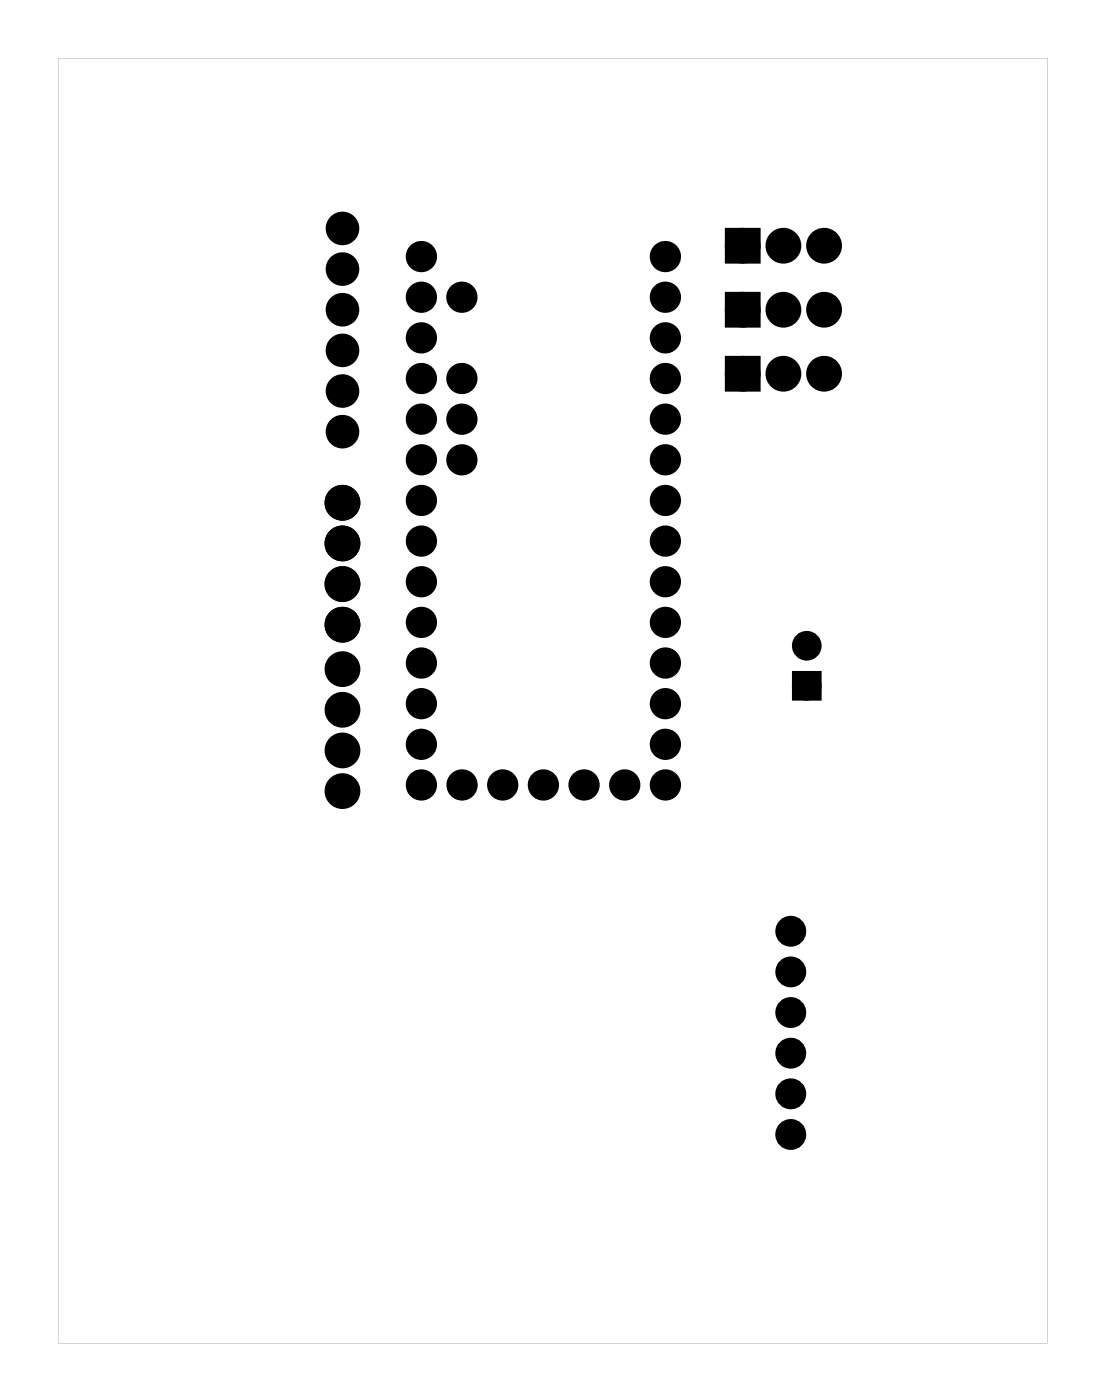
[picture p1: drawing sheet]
<svg xmlns="http://www.w3.org/2000/svg" width="69mm" height="87mm" viewBox="0 0 69 87" stroke-linecap="round" stroke-linejoin="round" font-family="sans-serif">
<g fill="#000">
<path d="M45.7 14.6h1.4v1.5h-1.4zM45.7 18.6h1.4v1.5h-1.4zM45.7 22.6h1.4v1.5h-1.4zM49.8 42.3h1.2v1.2h-1.2z"/>
<path d="M3.6 3.6v80.3h61.8v-80.3zM3.6 3.6h61.8v80.3h-61.8z"/>
<circle cx="49.4" cy="58.2" r=".62"/>
<circle cx="49.4" cy="65.8" r=".62"/>
<circle cx="49.4" cy="70.9" r=".62"/>
<circle cx="49.4" cy="68.4" r=".62"/>
<circle cx="49.4" cy="63.3" r=".62"/>
<circle cx="49.4" cy="60.7" r=".62"/>
</g>
<g fill="#000">
<circle cx="21.4" cy="16.8" r=".75"/>
<circle cx="21.4" cy="14.3" r=".75"/>
<circle cx="21.4" cy="19.4" r=".75"/>
<circle cx="26.3" cy="18.6" r=".67"/>
<circle cx="26.3" cy="16" r=".67"/>
<circle cx="28.9" cy="18.6" r=".67"/>
<circle cx="41.6" cy="16" r=".67"/>
<circle cx="41.6" cy="18.6" r=".67"/>
<circle cx="46.4" cy="15.4" r=".74"/>
<circle cx="46.4" cy="19.4" r=".74"/>
<circle cx="48.9" cy="15.4" r=".74"/>
<circle cx="48.9" cy="19.4" r=".74"/>
<circle cx="51.5" cy="15.4" r=".74"/>
<circle cx="51.5" cy="19.4" r=".74"/>
<circle cx="21.4" cy="31.4" r=".74"/>
<circle cx="21.4" cy="36.5" r=".74"/>
<circle cx="21.4" cy="34" r=".74"/>
<circle cx="21.4" cy="39" r=".74"/>
<circle cx="21.4" cy="27" r=".75"/>
<circle cx="21.4" cy="24.4" r=".75"/>
<circle cx="21.4" cy="21.9" r=".75"/>
<circle cx="26.3" cy="26.2" r=".67"/>
<circle cx="26.3" cy="28.7" r=".67"/>
<circle cx="26.3" cy="38.9" r=".67"/>
<circle cx="26.3" cy="23.7" r=".67"/>
<circle cx="26.3" cy="36.4" r=".67"/>
<circle cx="26.3" cy="31.3" r=".67"/>
<circle cx="26.3" cy="21.1" r=".67"/>
<circle cx="26.3" cy="33.8" r=".67"/>
<circle cx="28.9" cy="23.7" r=".67"/>
<circle cx="28.9" cy="28.7" r=".67"/>
<circle cx="28.9" cy="26.2" r=".67"/>
<circle cx="41.6" cy="28.7" r=".67"/>
<circle cx="41.6" cy="38.9" r=".67"/>
<circle cx="41.6" cy="26.2" r=".67"/>
<circle cx="41.6" cy="23.7" r=".67"/>
<circle cx="41.6" cy="36.4" r=".67"/>
<circle cx="41.6" cy="31.3" r=".67"/>
<circle cx="41.6" cy="21.1" r=".67"/>
<circle cx="41.6" cy="33.8" r=".67"/>
<circle cx="46.4" cy="23.4" r=".74"/>
<circle cx="48.9" cy="23.4" r=".74"/>
<circle cx="51.5" cy="23.4" r=".74"/>
<circle cx="21.4" cy="49.4" r=".74"/>
<circle cx="21.4" cy="44.4" r=".74"/>
<circle cx="21.4" cy="41.8" r=".74"/>
<circle cx="21.4" cy="46.9" r=".74"/>
<circle cx="26.3" cy="46.5" r=".67"/>
<circle cx="26.3" cy="44" r=".67"/>
<circle cx="26.3" cy="41.4" r=".67"/>
<circle cx="26.3" cy="49.1" r=".67"/>
<circle cx="28.9" cy="49.1" r=".67"/>
<circle cx="31.4" cy="49.1" r=".67"/>
<circle cx="33.9" cy="49.1" r=".67"/>
<circle cx="36.5" cy="49.1" r=".67"/>
<circle cx="39" cy="49.1" r=".67"/>
<circle cx="41.6" cy="46.5" r=".67"/>
<circle cx="41.6" cy="44" r=".67"/>
<circle cx="41.6" cy="41.4" r=".67"/>
<circle cx="41.6" cy="49.1" r=".67"/>
<circle cx="50.4" cy="42.9" r=".6"/>
<circle cx="50.4" cy="40.4" r=".6"/>
</g>
<g fill="none" stroke="#000" stroke-width=".65" stroke-linecap="butt">
<path d="M49.8 42.3h1.2v1.2h-1.2z"/>
<circle cx="50.4" cy="40.4" r=".6"/>
<circle cx="50.4" cy="42.9" r=".6"/>
</g>
<g fill="none" stroke="#000" stroke-width=".61" stroke-linecap="butt">
<circle cx="21.4" cy="16.8" r=".75"/>
<circle cx="21.4" cy="19.4" r=".75"/>
<circle cx="21.4" cy="14.3" r=".75"/>
<circle cx="26.3" cy="18.6" r=".67"/>
<circle cx="26.3" cy="16" r=".67"/>
<circle cx="28.9" cy="18.6" r=".67"/>
<circle cx="41.6" cy="18.6" r=".67"/>
<circle cx="41.6" cy="16" r=".67"/>
<circle cx="21.4" cy="27" r=".75"/>
<circle cx="21.4" cy="24.4" r=".75"/>
<circle cx="21.4" cy="21.9" r=".75"/>
<circle cx="26.3" cy="31.3" r=".67"/>
<circle cx="26.3" cy="28.7" r=".67"/>
<circle cx="26.3" cy="26.2" r=".67"/>
<circle cx="26.3" cy="21.1" r=".67"/>
<circle cx="26.3" cy="23.7" r=".67"/>
<circle cx="26.3" cy="33.8" r=".67"/>
<circle cx="26.3" cy="36.4" r=".67"/>
<circle cx="26.3" cy="38.9" r=".67"/>
<circle cx="28.9" cy="26.2" r=".67"/>
<circle cx="28.9" cy="28.7" r=".67"/>
<circle cx="28.9" cy="23.7" r=".67"/>
<circle cx="41.6" cy="31.3" r=".67"/>
<circle cx="41.6" cy="28.7" r=".67"/>
<circle cx="41.6" cy="26.2" r=".67"/>
<circle cx="41.6" cy="21.1" r=".67"/>
<circle cx="41.6" cy="23.7" r=".67"/>
<circle cx="41.6" cy="33.8" r=".67"/>
<circle cx="41.6" cy="36.4" r=".67"/>
<circle cx="41.6" cy="38.9" r=".67"/>
<circle cx="26.3" cy="49.1" r=".67"/>
<circle cx="26.3" cy="41.4" r=".67"/>
<circle cx="26.3" cy="46.5" r=".67"/>
<circle cx="26.3" cy="44" r=".67"/>
<circle cx="28.9" cy="49.1" r=".67"/>
<circle cx="31.4" cy="49.1" r=".67"/>
<circle cx="33.9" cy="49.1" r=".67"/>
<circle cx="36.5" cy="49.1" r=".67"/>
<circle cx="39" cy="49.1" r=".67"/>
<circle cx="41.6" cy="49.1" r=".67"/>
<circle cx="41.6" cy="44" r=".67"/>
<circle cx="41.6" cy="46.5" r=".67"/>
<circle cx="41.6" cy="41.4" r=".67"/>
</g>
<g fill="none" stroke="#000" stroke-width=".69" stroke-linecap="butt">
<circle cx="49.4" cy="58.2" r=".62"/>
<circle cx="49.4" cy="65.8" r=".62"/>
<circle cx="49.4" cy="70.9" r=".62"/>
<circle cx="49.4" cy="68.4" r=".62"/>
<circle cx="49.4" cy="63.3" r=".62"/>
<circle cx="49.4" cy="60.7" r=".62"/>
</g>
<g fill="none" stroke="#000" stroke-width=".76" stroke-linecap="butt">
<path d="M45.7 14.6h1.4v1.5h-1.4zM45.7 18.6h1.4v1.5h-1.4zM45.7 22.6h1.4v1.5h-1.4z"/>
<circle cx="46.4" cy="19.4" r=".74"/>
<circle cx="46.4" cy="15.4" r=".74"/>
<circle cx="48.9" cy="15.4" r=".74"/>
<circle cx="48.9" cy="19.4" r=".74"/>
<circle cx="51.5" cy="19.4" r=".74"/>
<circle cx="51.5" cy="15.4" r=".74"/>
<circle cx="21.4" cy="36.5" r=".74"/>
<circle cx="21.4" cy="39" r=".74"/>
<circle cx="21.4" cy="31.4" r=".74"/>
<circle cx="21.4" cy="34" r=".74"/>
<circle cx="46.4" cy="23.4" r=".74"/>
<circle cx="48.9" cy="23.4" r=".74"/>
<circle cx="51.5" cy="23.4" r=".74"/>
<circle cx="21.4" cy="46.9" r=".74"/>
<circle cx="21.4" cy="49.4" r=".74"/>
<circle cx="21.4" cy="41.8" r=".74"/>
<circle cx="21.4" cy="44.4" r=".74"/>
</g>
</svg>
